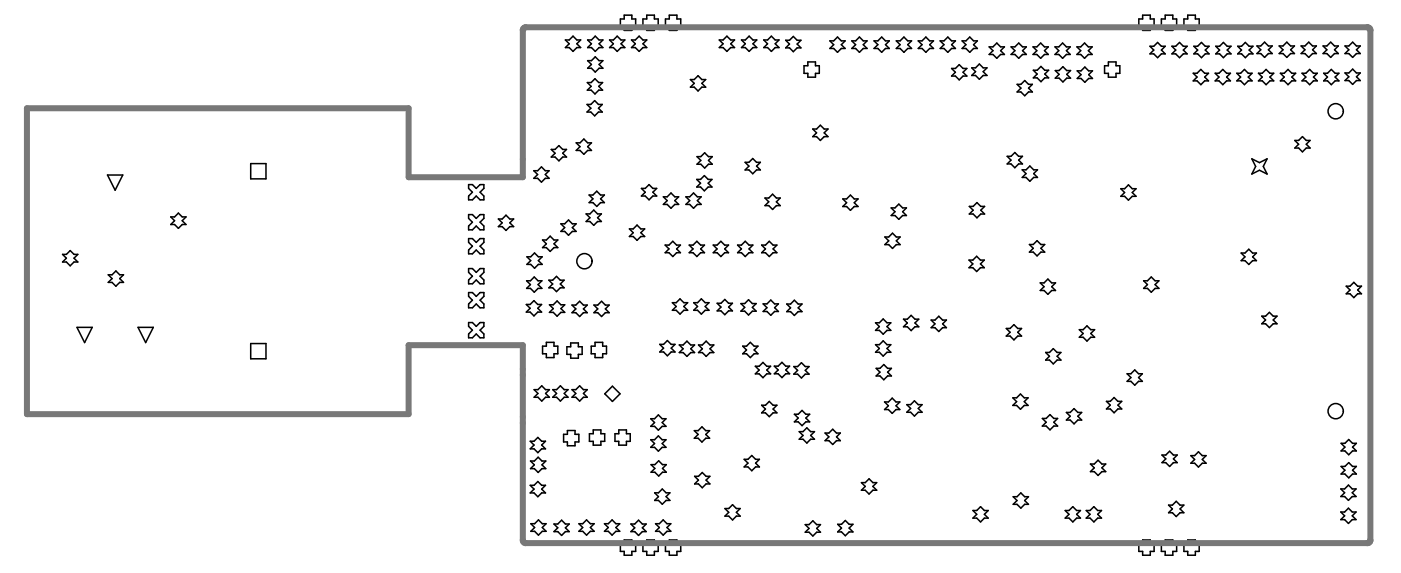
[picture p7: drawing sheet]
<svg xmlns="http://www.w3.org/2000/svg" width="78mm" height="32mm" viewBox="0 0 78 32" stroke-linecap="round" stroke-linejoin="round" font-family="sans-serif">
<g fill="none" stroke="#000" stroke-width=".08">
<path d="M3.5 14.1h.2l.2-.2 .2 .2h.2l-.2 .2 .2 .2h-.2l-.2 .2-.2-.2h-.2l.2-.2zM4.3 18.1h.8l-.4 .9zM6 9.7h.8l-.4 .8zM6 15.2h.2l.2-.2 .2 .2h.2l-.2 .2 .2 .2h-.2l-.2 .3-.2-.3h-.2l.2-.2zM7.6 18.1h.9l-.4 .9zM9.5 12h.2l.2-.2 .2 .2h.2l-.2 .2 .2 .2h-.2l-.2 .3-.2-.3h-.2l.2-.2zM13.9 9.1h.8v.8h-.8zM13.9 19h.8v.9h-.8zM26 17.9h.2l.2 .2 .2-.2h.2v.2l-.2 .2 .2 .2v.2h-.2l-.2-.2-.2 .2h-.2v-.2l.2-.2-.2-.2zM26 10.2h.2l.2 .2 .2-.2h.2v.2l-.2 .3 .2 .2v.2h-.2l-.2-.2-.2 .2h-.2v-.2l.2-.2-.2-.3zM26 11.9h.2l.2 .2 .2-.2h.2v.2l-.2 .2 .2 .2v.2h-.2l-.2-.2-.2 .2h-.2v-.2l.2-.2-.2-.2zM26 13.2h.2l.2 .2 .2-.2h.2v.2l-.2 .2 .2 .3v.2h-.2l-.2-.2-.2 .2h-.2v-.2l.2-.3-.2-.2z"/>
<path d="M26 14.9h.2l.2 .2 .2-.2h.2v.2l-.2 .2 .2 .2v.2h-.2l-.2-.2-.2 .2h-.2v-.2l.2-.2-.2-.2zM26 16.2h.2l.2 .2 .2-.2h.2v.2l-.2 .2 .2 .2v.3h-.2l-.2-.3-.2 .3h-.2v-.3l.2-.2-.2-.2zM27.6 12.1h.2l.2-.2 .2 .2h.3l-.3 .2 .3 .3h-.3l-.2 .2-.2-.2h-.2l.2-.3zM29.2 16.9h.2l.2-.2 .2 .2h.2l-.2 .2 .2 .2h-.2l-.2 .2-.2-.2h-.2l.2-.2zM29.2 15.6h.2l.2-.3 .2 .3h.2l-.2 .2 .2 .2h-.2l-.2 .2-.2-.2h-.2l.2-.2zM29.2 14.2h.2l.2-.2 .2 .2h.2l-.2 .2 .2 .3h-.2l-.2 .2-.2-.2h-.2l.2-.3zM29.6 9.5h.2l.2-.3 .2 .3h.2l-.2 .2 .2 .2h-.2l-.2 .2-.2-.2h-.2l.2-.2zM30.1 19.2h.2v-.2h.4v.2h.2v.4h-.2v.2h-.4v-.2h-.2zM30.1 13.3h.2l.2-.2 .2 .2h.2l-.2 .2 .2 .2h-.2l-.2 .2-.2-.2h-.2l.2-.2zM30.4 15.5h.2l.2-.2 .2 .2h.3l-.3 .2 .3 .2h-.3l-.2 .3-.2-.3h-.2l.2-.2zM30.4 16.9h.2l.3-.2 .2 .2h.2l-.2 .2 .2 .2h-.2l-.2 .2-.3-.2h-.2l.2-.2zM30.5 8.3h.2l.3-.2 .2 .2h.2l-.2 .2 .2 .2h-.2l-.2 .2-.3-.2h-.2l.2-.2z"/>
<path d="M31.1 12.4h.2l.2-.2 .2 .2h.2l-.2 .2 .2 .2h-.2l-.2 .2-.2-.2h-.2l.2-.2zM31.3 2.2h.2l.2-.2 .3 .2h.2l-.2 .2 .2 .2h-.2l-.3 .2-.2-.2h-.2l.2-.2zM31.4 19.2h.2v-.2h.4v.2h.2v.4h-.2v.2h-.4v-.2h-.2zM31.7 16.9h.2l.2-.2 .2 .2h.2l-.2 .2 .2 .2h-.2l-.2 .2-.2-.2h-.2l.2-.2zM31.9 7.9h.2l.2-.2 .3 .2h.2l-.2 .2 .2 .2h-.2l-.3 .2-.2-.2h-.2l.2-.2zM32.5 11.9h.2l.2-.3 .2 .3h.2l-.2 .2 .2 .2h-.2l-.2 .2-.2-.2h-.2l.2-.2zM32.5 5.8h.2l.2-.2 .3 .2h.2l-.2 .2 .2 .2h-.2l-.3 .2-.2-.2h-.2l.2-.2zM32.5 4.6h.2l.3-.2 .2 .2h.2l-.2 .2 .2 .2h-.2l-.2 .2-.3-.2h-.2l.2-.2zM32.6 3.4h.2l.2-.3 .2 .3h.2l-.2 .2 .2 .2h-.2l-.2 .2-.2-.2h-.2l.2-.2zM32.6 2.2h.2l.2-.2 .2 .2h.2l-.2 .2 .2 .2h-.2l-.2 .2-.2-.2h-.2l.2-.2zM32.6 10.8h.2l.3-.2 .2 .2h.2l-.2 .2 .2 .2h-.2l-.2 .2-.3-.2h-.2l.2-.2zM32.8 19.2h.2v-.2h.4v.2h.2v.4h-.2v.2h-.4v-.2h-.2z"/>
<path d="M32.9 16.9h.2l.2-.2 .2 .2h.2l-.2 .2 .2 .2h-.2l-.2 .2-.2-.2h-.2l.2-.2zM33.8 2.2h.2l.2-.2 .2 .2h.2l-.2 .2 .2 .2h-.2l-.2 .2-.2-.2h-.2l.2-.2zM34.4 1.1h.2v-.3h.4v.3h.2v.4h-.2v.2h-.4v-.2h-.2zM34.9 12.7h.2l.2-.2 .2 .2h.2l-.2 .2 .2 .2h-.2l-.2 .2-.2-.2h-.2l.2-.2zM35 2.2h.2l.2-.2 .2 .2h.2l-.2 .2 .2 .2h-.2l-.2 .2-.2-.2h-.2l.2-.2zM35.5 10.4h.2l.3-.2 .2 .2h.2l-.2 .3 .2 .2h-.2l-.2 .2-.3-.2h-.2l.2-.2zM35.6 1.1h.2v-.3h.5v.3h.2v.4h-.2v.2h-.5v-.2h-.2zM36.5 19.1h.3l.2-.2 .2 .2h.2l-.2 .2 .2 .2h-.2l-.2 .2-.2-.2h-.3l.3-.2zM36.7 10.9h.3l.2-.2 .2 .2h.2l-.2 .2 .2 .2h-.2l-.2 .2-.2-.2h-.3l.3-.2zM36.8 13.6h.3l.2-.2 .2 .2h.2l-.2 .2 .2 .2h-.2l-.2 .2-.2-.2h-.3l.3-.2zM36.9 1.1h.2v-.3h.4v.3h.2v.4h-.2v.2h-.4v-.2h-.2zM37.2 16.8h.3l.2-.2 .2 .2h.2l-.2 .2 .2 .2h-.2l-.2 .2-.2-.2h-.3l.3-.2z"/>
<path d="M37.6 19.1h.2l.3-.2 .2 .2h.2l-.2 .2 .2 .2h-.2l-.2 .2-.3-.2h-.2l.2-.2zM38 10.9h.2l.2-.2 .2 .2h.2l-.2 .2 .2 .2h-.2l-.2 .2-.2-.2h-.2l.2-.2zM38.2 13.6h.2l.2-.2 .2 .2h.2l-.2 .2 .2 .2h-.2l-.2 .2-.2-.2h-.2l.2-.2zM38.2 4.4h.3l.2-.2 .2 .2h.2l-.2 .2 .2 .2h-.2l-.2 .2-.2-.2h-.3l.3-.2zM38.4 16.8h.2l.3-.2 .2 .2h.2l-.2 .2 .2 .2h-.2l-.2 .2-.3-.2h-.2l.2-.2zM38.6 9.9h.2l.2-.2 .2 .2h.2l-.2 .3 .2 .2h-.2l-.2 .2-.2-.2h-.2l.2-.2zM38.6 8.7h.2l.2-.2 .2 .2h.3l-.3 .2 .3 .2h-.3l-.2 .2-.2-.2h-.2l.2-.2zM38.7 19.1h.2l.2-.2 .2 .2h.2l-.2 .2 .2 .2h-.2l-.2 .2-.2-.2h-.2l.2-.2zM39.5 13.6h.2l.2-.2 .2 .2h.3l-.3 .2 .3 .2h-.3l-.2 .2-.2-.2h-.2l.2-.2zM39.7 16.8h.2l.3-.2 .2 .2h.2l-.2 .2 .2 .2h-.2l-.2 .2-.3-.2h-.2l.2-.2zM39.8 2.2h.3l.2-.2 .2 .2h.2l-.2 .2 .2 .2h-.2l-.2 .2-.2-.2h-.3l.3-.2zM40.9 13.6h.2l.2-.2 .2 .2h.2l-.2 .2 .2 .2h-.2l-.2 .2-.2-.2h-.2l.2-.2z"/>
<path d="M41 16.8h.3l.2-.2 .2 .2h.2l-.2 .2 .2 .2h-.2l-.2 .3-.2-.3h-.3l.3-.2zM41.1 2.2h.2l.2-.2 .2 .2h.2l-.2 .2 .2 .2h-.2l-.2 .2-.2-.2h-.2l.2-.2zM41.1 19.2h.3l.2-.2 .2 .2h.2l-.2 .2 .2 .2h-.2l-.2 .2-.2-.2h-.3l.3-.2zM41.3 9h.2l.2-.2 .2 .2h.2l-.2 .2 .2 .2h-.2l-.2 .2-.2-.2h-.2l.2-.2zM42.2 13.6h.2l.2-.2 .2 .2h.2l-.2 .2 .2 .2h-.2l-.2 .2-.2-.2h-.2l.2-.2zM42.3 16.8h.2l.2-.2 .2 .2h.2l-.2 .2 .2 .3h-.2l-.2 .2-.2-.2h-.2l.2-.3zM42.3 2.2h.2l.2-.2 .2 .2h.3l-.3 .2 .3 .2h-.3l-.2 .2-.2-.2h-.2l.2-.2zM42.4 11h.2l.2-.2 .2 .2h.2l-.2 .2 .2 .2h-.2l-.2 .2-.2-.2h-.2l.2-.2zM43.5 2.2h.2l.2-.2 .3 .2h.2l-.2 .2 .2 .3h-.2l-.3 .2-.2-.2h-.2l.2-.3zM43.6 16.8h.2l.2-.2 .2 .2h.2l-.2 .3 .2 .2h-.2l-.2 .2-.2-.2h-.2l.2-.2zM44.5 3.6h.3v-.2h.4v.2h.2v.5h-.2v.2h-.4v-.2h-.3zM45 7.1h.2l.2-.2 .3 .2h.2l-.2 .3 .2 .2h-.2l-.3 .2-.2-.2h-.2l.2-.2z"/>
<path d="M46 2.3h.2l.2-.2 .2 .2h.2l-.2 .2 .2 .2h-.2l-.2 .2-.2-.2h-.2l.2-.2zM46.7 11h.2l.2-.2 .2 .2h.2l-.2 .2 .2 .2h-.2l-.2 .3-.2-.3h-.2l.2-.2zM47.2 2.3h.2l.2-.2 .2 .2h.2l-.2 .2 .2 .2h-.2l-.2 .2-.2-.2h-.2l.2-.2zM48.4 2.3h.2l.2-.2 .3 .2h.2l-.2 .2 .2 .2h-.2l-.3 .2-.2-.2h-.2l.2-.2zM48.5 17.9h.2l.2-.2 .2 .2h.2l-.2 .2 .2 .2h-.2l-.2 .2-.2-.2h-.2l.2-.2zM48.5 19.1h.2l.2-.2 .2 .2h.2l-.2 .2 .2 .2h-.2l-.2 .2-.2-.2h-.2l.2-.2zM49 13.1h.2l.2-.2 .3 .2h.2l-.2 .2 .2 .3h-.2l-.3 .2-.2-.2h-.2l.2-.3zM49.4 11.5h.2l.2-.2 .2 .2h.2l-.2 .2 .2 .2h-.2l-.2 .3-.2-.3h-.2l.2-.2zM49.7 2.3h.2l.2-.2 .2 .2h.2l-.2 .2 .2 .2h-.2l-.2 .2-.2-.2h-.2l.2-.2zM50.1 17.7h.2l.2-.2 .2 .2h.2l-.2 .2 .2 .2h-.2l-.2 .2-.2-.2h-.2l.2-.2zM50.9 2.3h.2l.2-.2 .2 .2h.2l-.2 .2 .2 .2h-.2l-.2 .2-.2-.2h-.2l.2-.2zM51.6 17.7h.2l.2-.2 .2 .2h.2l-.2 .2 .2 .3h-.2l-.2 .2-.2-.2h-.2l.2-.3z"/>
<path d="M52.1 2.3h.2l.2-.2 .2 .2h.2l-.2 .2 .2 .2h-.2l-.2 .2-.2-.2h-.2l.2-.2zM52.7 3.8h.2l.2-.2 .2 .2h.3l-.3 .2 .3 .2h-.3l-.2 .2-.2-.2h-.2l.2-.2zM53.3 2.3h.2l.2-.2 .2 .2h.2l-.2 .2 .2 .2h-.2l-.2 .2-.2-.2h-.2l.2-.2zM53.7 14.4h.2l.2-.2 .2 .2h.2l-.2 .2 .2 .2h-.2l-.2 .2-.2-.2h-.2l.2-.2zM53.7 11.4h.2l.2-.2 .2 .2h.2l-.2 .2 .2 .3h-.2l-.2 .2-.2-.2h-.2l.2-.3zM53.8 3.8h.2l.3-.3 .2 .3h.2l-.2 .2 .2 .2h-.2l-.2 .2-.3-.2h-.2l.2-.2zM54.8 2.6h.2l.2-.2 .2 .2h.2l-.2 .2 .2 .2h-.2l-.2 .2-.2-.2h-.2l.2-.2zM55.7 18.2h.3l.2-.2 .2 .2h.2l-.2 .2 .2 .2h-.2l-.2 .2-.2-.2h-.3l.3-.2zM55.8 8.7h.2l.2-.2 .2 .2h.2l-.2 .2 .2 .2h-.2l-.2 .2-.2-.2h-.2l.2-.2zM56 2.6h.2l.2-.2 .2 .2h.3l-.3 .2 .3 .2h-.3l-.2 .2-.2-.2h-.2l.2-.2zM56.3 4.7h.3l.2-.2 .2 .2h.2l-.2 .2 .2 .2h-.2l-.2 .2-.2-.2h-.3l.3-.2zM56.6 9.4h.2l.3-.2 .2 .2h.2l-.2 .2 .2 .2h-.2l-.2 .2-.3-.2h-.2l.2-.2z"/>
<path d="M57 13.5h.2l.3-.2 .2 .2h.2l-.2 .3 .2 .2h-.2l-.2 .2-.3-.2h-.2l.2-.2zM57.2 2.6h.2l.3-.2 .2 .2h.2l-.2 .2 .2 .2h-.2l-.2 .2-.3-.2h-.2l.2-.2zM57.2 3.9h.3l.2-.2 .2 .2h.2l-.2 .2 .2 .2h-.2l-.2 .2-.2-.2h-.3l.3-.2zM57.6 15.7h.2l.2-.2 .3 .2h.2l-.2 .2 .2 .2h-.2l-.3 .2-.2-.2h-.2l.2-.2zM57.9 19.5h.2l.2-.2 .3 .2h.2l-.2 .2 .2 .3h-.2l-.3 .2-.2-.2h-.2l.2-.3zM58.4 2.6h.3l.2-.2 .2 .2h.2l-.2 .2 .2 .2h-.2l-.2 .2-.2-.2h-.3l.3-.2zM58.5 3.9h.2l.2-.2 .2 .2h.2l-.2 .2 .2 .2h-.2l-.2 .2-.2-.2h-.2l.2-.2zM59.7 2.6h.2l.2-.2 .2 .2h.2l-.2 .2 .2 .2h-.2l-.2 .2-.2-.2h-.2l.2-.2zM59.7 3.9h.2l.2-.2 .2 .2h.2l-.2 .2 .2 .2h-.2l-.2 .3-.2-.3h-.2l.2-.2zM59.8 18.3h.2l.2-.2 .2 .2h.2l-.2 .2 .2 .2h-.2l-.2 .2-.2-.2h-.2l.2-.2zM61.2 3.6h.2v-.2h.4v.2h.2v.5h-.2v.2h-.4v-.2h-.2zM62.1 10.5h.2l.2-.3 .2 .3h.2l-.2 .2 .2 .2h-.2l-.2 .2-.2-.2h-.2l.2-.2z"/>
<path d="M63.1 1.1h.2v-.3h.4v.3h.2v.4h-.2v.2h-.4v-.2h-.2zM63.4 15.6h.2l.2-.3 .2 .3h.2l-.2 .2 .2 .2h-.2l-.2 .2-.2-.2h-.2l.2-.2zM63.7 2.6h.2l.2-.2 .2 .2h.2l-.2 .2 .2 .2h-.2l-.2 .2-.2-.2h-.2l.2-.2zM64.3 1.1h.2v-.3h.5v.3h.2v.4h-.2v.2h-.5v-.2h-.2zM64.9 2.6h.2l.2-.2 .3 .2h.2l-.2 .2 .2 .2h-.2l-.3 .2-.2-.2h-.2l.2-.2zM65.6 1.1h.2v-.3h.4v.3h.2v.4h-.2v.2h-.4v-.2h-.2zM66.1 4.1h.2l.2-.3 .2 .3h.2l-.2 .2 .2 .2h-.2l-.2 .2-.2-.2h-.2l.2-.2zM66.1 2.6h.2l.3-.2 .2 .2h.2l-.2 .2 .2 .2h-.2l-.2 .2-.3-.2h-.2l.2-.2zM67.3 4.1h.2l.2-.3 .3 .3h.2l-.2 .2 .2 .2h-.2l-.3 .2-.2-.2h-.2l.2-.2zM67.4 2.6h.2l.2-.2 .2 .2h.2l-.2 .2 .2 .2h-.2l-.2 .2-.2-.2h-.2l.2-.2zM68.5 4.1h.2l.2-.3 .2 .3h.3l-.3 .2 .3 .2h-.3l-.2 .2-.2-.2h-.2l.2-.2zM68.6 2.6h.2l.2-.2 .2 .2h.2l-.2 .2 .2 .2h-.2l-.2 .2-.2-.2h-.2l.2-.2z"/>
<path d="M68.8 14h.2l.2-.2 .2 .2h.2l-.2 .2 .2 .2h-.2l-.2 .3-.2-.3h-.2l.2-.2zM69.3 8.8l.5 .2 .4-.2-.2 .4 .2 .4-.4-.2-.5 .2 .3-.4zM69.6 2.5h.2l.3-.2 .2 .2h.2l-.2 .3 .2 .2h-.2l-.2 .2-.3-.2h-.2l.2-.2zM69.7 4.1h.2l.2-.3 .2 .3h.3l-.3 .2 .3 .2h-.3l-.2 .2-.2-.2h-.2l.2-.2zM69.9 17.5h.2l.2-.2 .2 .2h.2l-.2 .2 .2 .2h-.2l-.2 .3-.2-.3h-.2l.2-.2zM70.9 2.5h.2l.2-.2 .2 .2h.2l-.2 .3 .2 .2h-.2l-.2 .2-.2-.2h-.2l.2-.2zM70.9 4.1h.2l.3-.3 .2 .3h.2l-.2 .2 .2 .2h-.2l-.2 .2-.3-.2h-.2l.2-.2zM71.7 7.8h.2l.3-.2 .2 .2h.2l-.2 .2 .2 .2h-.2l-.2 .2-.3-.2h-.2l.2-.2zM72.1 2.5h.2l.2-.2 .2 .2h.2l-.2 .3 .2 .2h-.2l-.2 .2-.2-.2h-.2l.2-.2zM72.1 4.1h.2l.3-.3 .2 .3h.2l-.2 .2 .2 .2h-.2l-.2 .2-.3-.2h-.2l.2-.2zM73.3 2.5h.2l.2-.2 .2 .2h.2l-.2 .3 .2 .2h-.2l-.2 .2-.2-.2h-.2l.2-.2zM73.3 4.1h.2l.3-.3 .2 .3h.2l-.2 .2 .2 .2h-.2l-.2 .2-.3-.2h-.2l.2-.2z"/>
<path d="M74.5 4h.2l.2-.2 .2 .2h.3l-.3 .3 .3 .2h-.3l-.2 .2-.2-.2h-.2l.2-.2zM74.5 2.5h.2l.2-.2 .2 .2h.3l-.3 .3 .3 .2h-.3l-.2 .2-.2-.2h-.2l.2-.2zM74.6 15.9h.2l.2-.3 .2 .3h.2l-.2 .2 .2 .2h-.2l-.2 .2-.2-.2h-.2l.2-.2zM29.4 26.9h.2l.2-.2 .2 .2h.2l-.2 .2 .2 .2h-.2l-.2 .2-.2-.2h-.2l.2-.2zM29.4 24.4h.2l.2-.2 .2 .2h.2l-.2 .3 .2 .2h-.2l-.2 .2-.2-.2h-.2l.2-.2zM29.4 25.5h.2l.2-.2 .2 .2h.2l-.2 .3 .2 .2h-.2l-.2 .2-.2-.2h-.2l.2-.2zM29.4 29h.2l.2-.2 .2 .2h.3l-.3 .2 .3 .2h-.3l-.2 .3-.2-.3h-.2l.2-.2zM29.6 21.6h.2l.2-.2 .2 .2h.2l-.2 .2 .2 .2h-.2l-.2 .2-.2-.2h-.2l.2-.2zM30.6 21.6h.2l.2-.2 .3 .2h.2l-.2 .2 .2 .2h-.2l-.3 .2-.2-.2h-.2l.2-.2zM30.7 29h.2l.2-.2 .2 .2h.2l-.2 .2 .2 .3h-.2l-.2 .2-.2-.2h-.2l.2-.3zM31.2 24.1h.2v-.2h.5v.2h.2v.4h-.2v.2h-.5v-.2h-.2zM31.7 21.6h.2l.2-.2 .2 .2h.2l-.2 .2 .2 .2h-.2l-.2 .2-.2-.2h-.2l.2-.2z"/>
<path d="M32.1 29h.2l.2-.2 .2 .2h.2l-.2 .2 .2 .2h-.2l-.2 .3-.2-.3h-.2l.2-.2zM32.7 24h.2v-.2h.4v.2h.2v.5h-.2v.2h-.4v-.2h-.2zM33.5 29h.2l.2-.2 .2 .2h.2l-.2 .2 .2 .2h-.2l-.2 .3-.2-.3h-.2l.2-.2zM33.5 21.8l.4-.4 .4 .4-.4 .4zM34.1 24h.2v-.2h.4v.2h.2v.5h-.2v.2h-.4v-.2h-.2zM34.4 30.1h.2v-.2h.4v.2h.2v.5h-.2v.2h-.4v-.2h-.2zM35 29h.2l.2-.2 .2 .2h.2l-.2 .2 .2 .3h-.2l-.2 .2-.2-.2h-.2l.2-.3zM35.6 30.1h.2v-.2h.5v.2h.2v.5h-.2v.2h-.5v-.2h-.2zM36 23.2h.3l.2-.2 .2 .2h.2l-.2 .2 .2 .2h-.2l-.2 .2-.2-.2h-.3l.3-.2zM36 24.4h.3l.2-.2 .2 .2h.2l-.2 .2 .2 .2h-.2l-.2 .2-.2-.2h-.3l.3-.2zM36.1 25.7h.2l.2-.2 .2 .2h.2l-.2 .3 .2 .2h-.2l-.2 .2-.2-.2h-.2l.2-.2zM36.3 27.3h.2l.2-.2 .2 .2h.2l-.2 .2 .2 .2h-.2l-.2 .2-.2-.2h-.2l.2-.2z"/>
<path d="M36.3 29h.2l.2-.2 .2 .2h.3l-.3 .2 .3 .2h-.3l-.2 .3-.2-.3h-.2l.2-.2zM36.9 30.1h.2v-.2h.4v.2h.2v.5h-.2v.2h-.4v-.2h-.2zM38.5 23.9h.2l.2-.2 .2 .2h.2l-.2 .2 .2 .2h-.2l-.2 .2-.2-.2h-.2l.2-.2zM38.5 26.4h.2l.2-.2 .2 .2h.2l-.2 .2 .2 .2h-.2l-.2 .2-.2-.2h-.2l.2-.2zM40.2 28.2h.2l.2-.2 .2 .2h.2l-.2 .2 .2 .2h-.2l-.2 .2-.2-.2h-.2l.2-.2zM41.2 25.5h.2l.2-.3 .3 .3h.2l-.2 .2 .2 .2h-.2l-.3 .2-.2-.2h-.2l.2-.2zM41.8 20.3h.3l.2-.2 .2 .2h.2l-.2 .2 .2 .2h-.2l-.2 .2-.2-.2h-.3l.3-.2zM42.2 22.5h.2l.2-.3 .2 .3h.2l-.2 .2 .2 .2h-.2l-.2 .2-.2-.2h-.2l.2-.2zM42.9 20.3h.2l.2-.2 .2 .2h.2l-.2 .2 .2 .2h-.2l-.2 .2-.2-.2h-.2l.2-.2zM44 20.3h.2l.2-.2 .2 .2h.2l-.2 .2 .2 .2h-.2l-.2 .2-.2-.2h-.2l.2-.2zM44 23h.2l.2-.3 .2 .3h.3l-.3 .2 .3 .2h-.3l-.2 .2-.2-.2h-.2l.2-.2zM44.3 23.9h.2l.2-.2 .2 .2h.2l-.2 .2 .2 .2h-.2l-.2 .3-.2-.3h-.2l.2-.2z"/>
<path d="M44.6 29.1h.2l.2-.2 .2 .2h.3l-.3 .2 .3 .2h-.3l-.2 .2-.2-.2h-.2l.2-.2zM45.7 24h.2l.2-.2 .2 .2h.3l-.3 .2 .3 .2h-.3l-.2 .2-.2-.2h-.2l.2-.2zM46.4 29.1h.2l.2-.3 .2 .3h.3l-.3 .2 .3 .2h-.3l-.2 .2-.2-.2h-.2l.2-.2zM47.7 26.7h.2l.2-.2 .3 .2h.2l-.2 .3 .2 .2h-.2l-.3 .2-.2-.2h-.2l.2-.2zM48.5 20.4h.2l.3-.2 .2 .2h.2l-.2 .2 .2 .2h-.2l-.2 .2-.3-.2h-.2l.2-.2zM49 22.3h.2l.2-.2 .2 .2h.2l-.2 .2 .2 .2h-.2l-.2 .2-.2-.2h-.2l.2-.2zM50.2 22.4h.2l.3-.2 .2 .2h.2l-.2 .2 .2 .2h-.2l-.2 .3-.3-.3h-.2l.2-.2zM53.9 28.3h.2l.2-.2 .2 .2h.2l-.2 .2 .2 .2h-.2l-.2 .2-.2-.2h-.2l.2-.2zM56.1 22h.2l.2-.2 .2 .2h.3l-.3 .3 .3 .2h-.3l-.2 .2-.2-.2h-.2l.2-.2zM56.1 27.5h.2l.3-.2 .2 .2h.2l-.2 .2 .2 .2h-.2l-.2 .3-.3-.3h-.2l.2-.2zM57.7 23.2h.3l.2-.2 .2 .2h.2l-.2 .2 .2 .2h-.2l-.2 .2-.2-.2h-.3l.3-.2zM59 28.3h.2l.2-.2 .2 .2h.3l-.3 .2 .3 .2h-.3l-.2 .2-.2-.2h-.2l.2-.2z"/>
<path d="M59.1 22.9h.2l.2-.3 .2 .3h.2l-.2 .2 .2 .2h-.2l-.2 .2-.2-.2h-.2l.2-.2zM60.2 28.3h.2l.2-.2 .2 .2h.2l-.2 .2 .2 .2h-.2l-.2 .2-.2-.2h-.2l.2-.2zM60.4 25.7h.2l.2-.2 .2 .2h.3l-.3 .2 .3 .2h-.3l-.2 .2-.2-.2h-.2l.2-.2zM61.3 22.2h.2l.2-.2 .2 .2h.2l-.2 .2 .2 .3h-.2l-.2 .2-.2-.2h-.2l.2-.3zM62.4 20.7h.3l.2-.2 .2 .2h.2l-.2 .2 .2 .2h-.2l-.2 .2-.2-.2h-.3l.3-.2zM63.1 30.1h.2v-.2h.4v.2h.2v.5h-.2v.2h-.4v-.2h-.2zM64.3 30.1h.2v-.2h.5v.2h.2v.5h-.2v.2h-.5v-.2h-.2zM64.4 25.2h.2l.2-.2 .2 .2h.2l-.2 .2 .2 .2h-.2l-.2 .2-.2-.2h-.2l.2-.2zM64.7 28h.2l.3-.2 .2 .2h.2l-.2 .2 .2 .2h-.2l-.2 .2-.3-.2h-.2l.2-.2zM65.6 30.1h.2v-.2h.4v.2h.2v.5h-.2v.2h-.4v-.2h-.2zM66 25.2h.2l.2-.2 .2 .2h.2l-.2 .3 .2 .2h-.2l-.2 .2-.2-.2h-.2l.2-.2zM74.3 27.1h.2l.2-.2 .2 .2h.2l-.2 .2 .2 .2h-.2l-.2 .2-.2-.2h-.2l.2-.2z"/>
<path d="M74.3 28.4h.2l.2-.2 .2 .2h.2l-.2 .2 .2 .2h-.2l-.2 .2-.2-.2h-.2l.2-.2zM74.3 25.8h.2l.2-.2 .2 .2h.2l-.2 .3 .2 .2h-.2l-.2 .2-.2-.2h-.2l.2-.2zM74.3 24.6h.2l.2-.2 .2 .2h.2l-.2 .2 .2 .2h-.2l-.2 .2-.2-.2h-.2l.2-.2z"/>
<circle cx="32.4" cy="14.5" r=".42"/>
<circle cx="74" cy="6.2" r=".42"/>
<circle cx="74" cy="22.8" r=".42"/>
</g>
<path d="M75.9 29.9v-28.2l-.2-.2h-46.6l-.1 .2v8.1h-6.4v-3.8h-21.1v16.9h21.1v-3.8h6.4v10.8l.1 .2h46.6M75.9 29.9l-.2 .2" fill="none" stroke="#787878" stroke-width=".33"/>
</svg>
